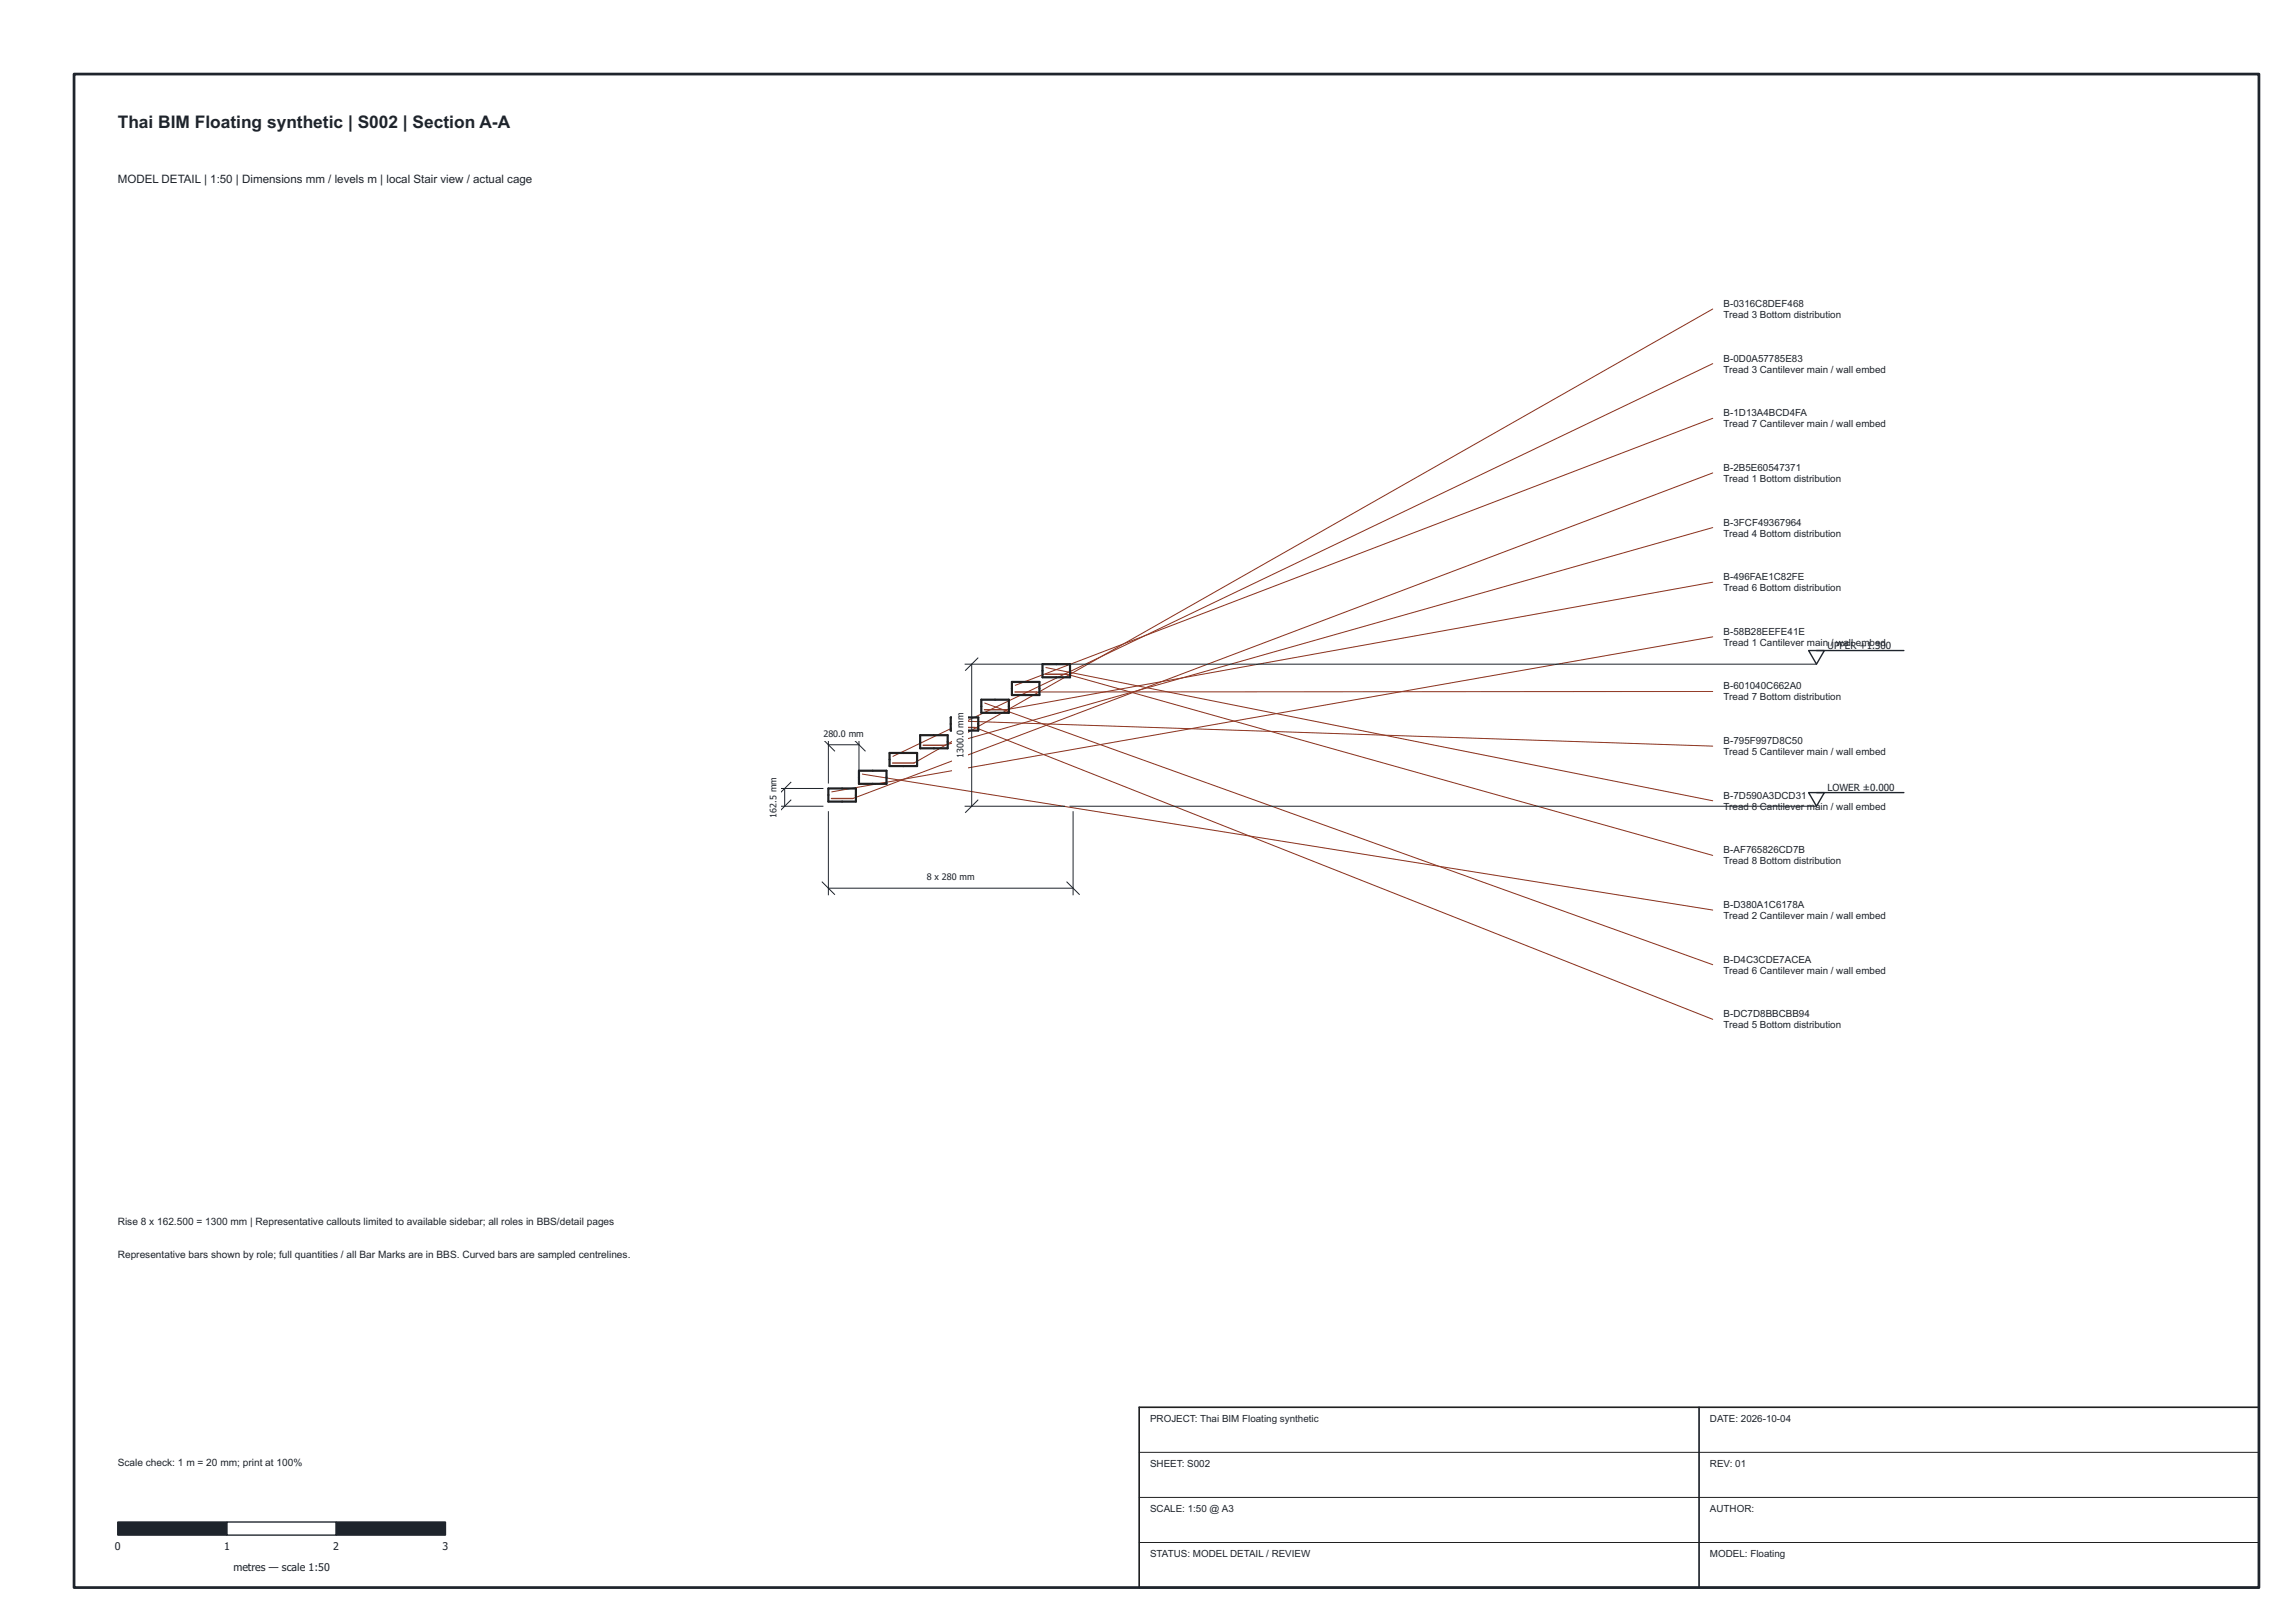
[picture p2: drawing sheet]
<svg xmlns="http://www.w3.org/2000/svg" width="420mm" height="297mm" viewBox="0 0 420 297" stroke-linecap="round" stroke-linejoin="round" font-family="sans-serif">
<defs><g id="words">
<text font-size="3.2" fill="#1e242c" x="21.6" y="23.4">Thai BIM Floating synthetic | S002 | Section A-A</text>
<text font-size="2.1" fill="#1e242c" x="21.6" y="33.5">MODEL DETAIL | 1:50 | Dimensions mm / levels m | local Stair view / actual cage</text>
<g font-size="1.9" fill="#1e242c">
<text x="21.6" y="224.2">Rise 8 x 162.500 = 1300 mm | Representative callouts limited to available sidebar; all roles in BBS/detail pages</text>
<text x="21.6" y="230.2">Representative bars shown by role; full quantities / all Bar Marks are in BBS. Curved bars are sampled centrelines.</text>
<text x="21.6" y="268.2">Scale check: 1 m = 20 mm; print at 100%</text>
<text x="21" y="283.7">0</text>
<text x="41" y="283.7">1</text>
<text x="42.7" y="287.5">metres — scale 1:50</text>
<text x="61" y="283.7">2</text>
<text x="81" y="283.7">3</text>
</g>
<g font-size="1.8" fill="#1e242c">
<text x="315.6" y="56.2">B-0316C8DEF468</text>
<text x="315.6" y="58.2">Tread 3 Bottom distribution</text>
<text x="315.6" y="66.2">B-0D0A57785E83</text>
<text x="315.6" y="68.2">Tread 3 Cantilever main / wall embed</text>
<text x="315.6" y="76.2">B-1D13A4BCD4FA</text>
<text x="315.6" y="78.2">Tread 7 Cantilever main / wall embed</text>
<text x="315.6" y="86.2">B-2B5E60547371</text>
<text x="315.6" y="88.2">Tread 1 Bottom distribution</text>
<text x="315.6" y="96.2">B-3FCF49367964</text>
<text x="315.6" y="98.2">Tread 4 Bottom distribution</text>
<text x="315.6" y="106.2">B-496FAE1C82FE</text>
<text x="315.6" y="108.2">Tread 6 Bottom distribution</text>
<text x="315.6" y="116.2">B-58B28EEFE41E</text>
<text x="315.6" y="118.2">Tread 1 Cantilever main / wall embed</text>
<text x="334.6" y="118.7">UPPER +1.300</text>
<text x="315.6" y="126.2">B-601040C662A0</text>
<text x="315.6" y="128.2">Tread 7 Bottom distribution</text>
<text x="315.6" y="136.2">B-795F997D8C50</text>
<text x="315.6" y="138.2">Tread 5 Cantilever main / wall embed</text>
<text x="315.6" y="146.2">B-7D590A3DCD31</text>
<text x="315.6" y="148.2">Tread 8 Cantilever main / wall embed</text>
<text x="334.6" y="144.7">LOWER ±0.000</text>
<text x="315.6" y="156.2">B-AF765826CD7B</text>
<text x="315.6" y="158.2">Tread 8 Bottom distribution</text>
<text x="315.6" y="166.2">B-D380A1C6178A</text>
<text x="315.6" y="168.2">Tread 2 Cantilever main / wall embed</text>
<text x="315.6" y="176.2">B-D4C3CDE7ACEA</text>
<text x="315.6" y="178.2">Tread 6 Cantilever main / wall embed</text>
<text x="315.6" y="186.2">B-DC7D8BBCBB94</text>
<text x="315.6" y="188.2">Tread 5 Bottom distribution</text>
<text x="210.6" y="260.2">PROJECT: Thai BIM Floating synthetic</text>
<text x="313.1" y="260.2">DATE: 2026-10-04</text>
<text x="210.6" y="268.4">SHEET: S002</text>
<text x="313.1" y="268.4">REV: 01</text>
<text x="210.6" y="276.7">SCALE: 1:50 @ A3</text>
<text x="313.1" y="276.7">AUTHOR:</text>
<text x="210.6" y="284.9">STATUS: MODEL DETAIL / REVIEW</text>
<text x="313.1" y="284.9">MODEL: Floating</text>
</g>
<g font-size="1.6" fill="#1e242c">
<text x="150.8" y="134.8">280.0 mm</text>
<text x="176.4" y="133.2" transform="rotate(-90 176.4 133.2)">mm</text>
<text x="176.4" y="138.7" transform="rotate(-90 176.4 138.7)">1300.0</text>
<text x="142.2" y="149.6" transform="rotate(-90 142.2 149.6)">162.5 mm</text>
<text x="169.7" y="161.1">8 x 280 mm</text>
</g>
</g></defs>
<path d="M162.9 137.8h5v2.4h-5zM168.5 134.6h5v2.4h-5zM174.1 131.3h5v2.4h-5zM179.7 128.1h5v2.4h-5zM185.3 124.8h5v2.4h-5zM190.9 121.6h5v2.4h-5zM151.7 144.3h5v2.4h-5zM157.3 141.1h5v2.4h-5z" fill="none" stroke="#aaa" stroke-width=".18"/>
<g fill="none" stroke="#8c301b" stroke-width=".18">
<path d="M313.6 56.6l-146.3 83M313.6 76.6l-127.7 48.8M313.6 66.6l-150.1 71.8M313.6 96.6l-140.7 39.8M313.6 86.6l-157.5 59.5M313.6 116.6l-161.3 28.3M313.6 106.6l-129.5 23.3M174.7 131.9l138.9 4.7M178.5 133.1l135.1 53.5M180.3 128.7l133.3 47.9M191.5 122.2l122.1 24.4M195.3 123.4l118.3 33.2"/>
<path d="M313.6 126.6h-123.9M157.9 141.7l155.7 24.9"/>
</g>
<path d="M208.6 265.8h205M208.6 274.1h205M208.6 282.3h205" fill="none" stroke="#202020" stroke-width=".18"/>
<path d="M163.4 139.6h3.9M169 136.4h3.9M174.6 133.1h3.9M180.2 129.9h3.9M185.8 126.6h3.9M191.4 123.4h3.9M152.2 146.1h3.9" fill="none" stroke="#8c301b" stroke-width=".25"/>
<path d="M162.9 137.8h5v2.4h-5zM168.5 134.6h5v2.4h-5zM174.1 131.3h5v2.4h-5zM179.7 128.1h5v2.4h-5zM185.3 124.8h5v2.4h-5zM190.9 121.6h5v2.4h-5zM151.7 144.3h5v2.4h-5zM157.3 141.1h5v2.4h-5z" fill="none" stroke="#202020" stroke-width=".4"/>
<path d="M208.6 257.6h205v33h-205zM311.1 257.6v33" fill="none" stroke="#202020" stroke-width=".3"/>
<path d="M21.6 278.6h20v2.4h-20z" fill="#1e242c" stroke="#1e242c" stroke-width=".25"/>
<path d="M41.6 278.6h20v2.4h-20z" fill="#fff" stroke="#1e242c" stroke-width=".25"/>
<path d="M61.6 278.6h20v2.4h-20z" fill="#1e242c" stroke="#1e242c" stroke-width=".25"/>
<path d="M176.7 121.6h18.2M177.9 121.6v26M179 120.4l-2.2 2.3M176.7 147.6h18.2M179 146.4l-2.2 2.3" fill="none" stroke="#1e242c" stroke-width=".18"/>
<path d="M174.3 127.4h2.8v14.3h-2.8z" fill="#fff"/>
<path d="M151.7 148.6v15.2M196.5 148.6v15.2M150.5 161.4l2.3 2.3M151.7 162.6h44.8M195.3 161.4l2.3 2.3" fill="none" stroke="#1e242c" stroke-width=".18"/>
<path d="M166.2 159h15.7v2.8h-15.7z" fill="#fff"/>
<path d="M150.5 135.2l2.3 2.2M151.7 135.1v8.2M151.7 136.3h5.6M156.1 135.2l2.3 2.2M157.3 135.1v8.2" fill="none" stroke="#1e242c" stroke-width=".18"/>
<path d="M148 132.8h12.9v2.7h-12.9z" fill="#fff"/>
<path d="M142.5 147.6h8.2M142.5 144.3h8.2M143.7 144.3v3.3M144.8 146.4l-2.3 2.3M144.8 143.2l-2.3 2.2" fill="none" stroke="#1e242c" stroke-width=".18"/>
<path d="M140.1 139.5h2.8v12.9h-2.8z" fill="#fff"/>
<path d="M195.9 121.6h136.7M195.9 147.6h136.7" fill="none" stroke="#1e242c" stroke-width=".18"/>
<path d="M331.1 119.1h2.9l-1.4 2.5zM332.6 119.1h16M331.1 145.1h2.9l-1.4 2.5zM332.6 145.1h16" fill="none" stroke="#1e242c" stroke-width=".25"/>
<path d="M13.6 13.6h400v277h-400z" fill="none" stroke="#1e242c" stroke-width=".5"/>
<use href="#words"/>
</svg>
